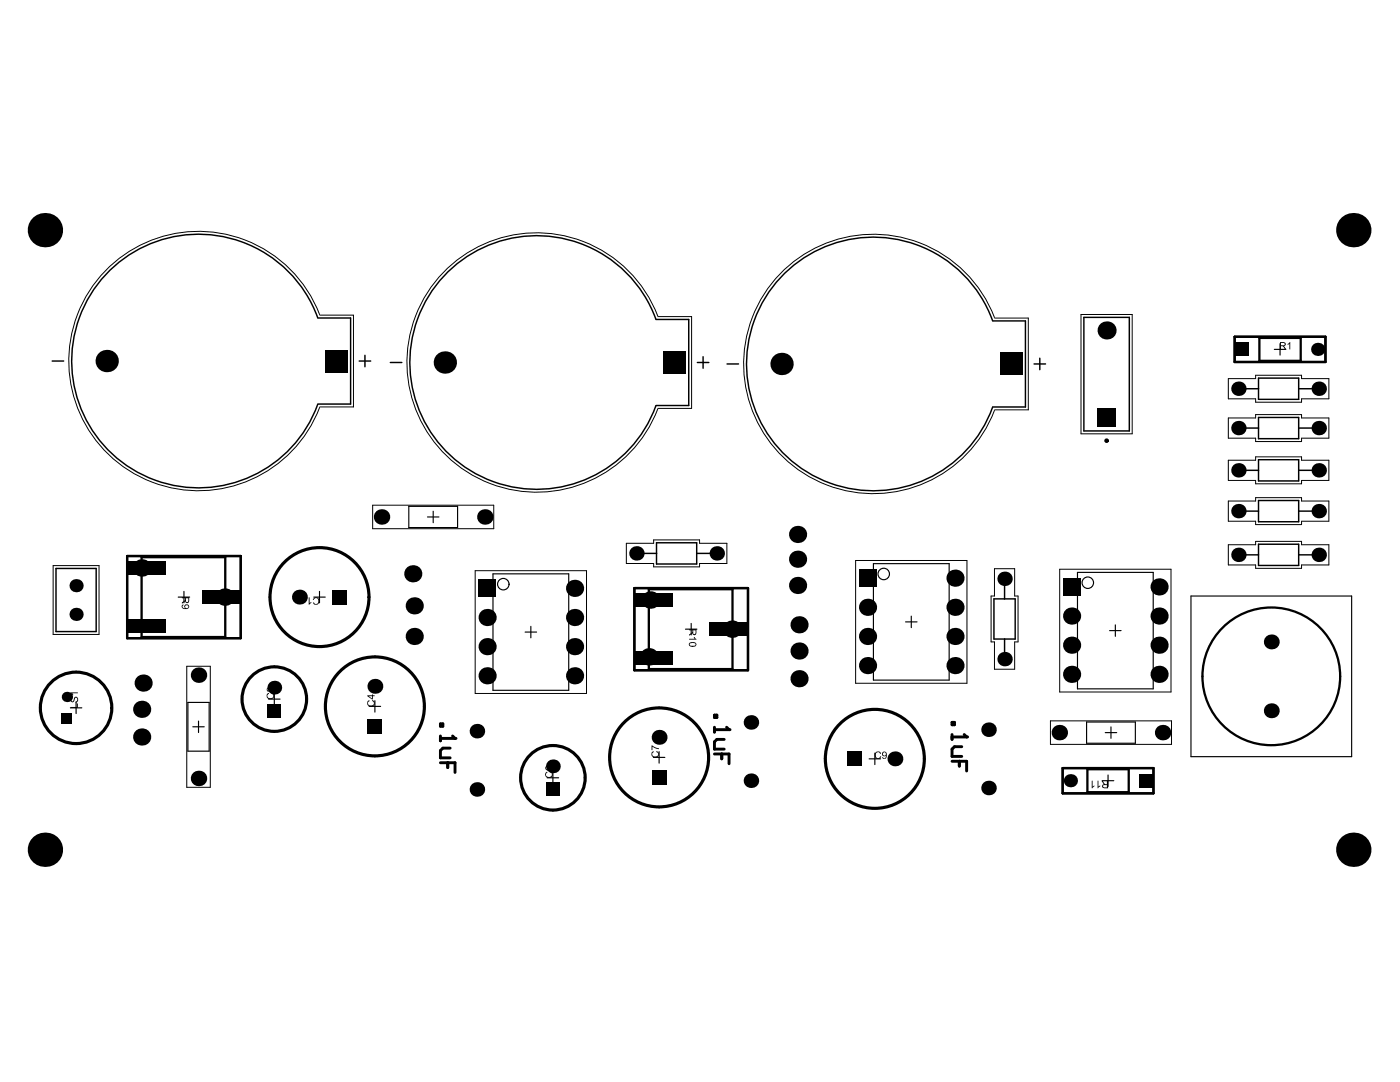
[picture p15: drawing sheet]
<svg xmlns="http://www.w3.org/2000/svg" width="279mm" height="216mm" viewBox="0 0 279 216" stroke-linecap="round" stroke-linejoin="round" font-family="sans-serif">
<g fill="none" stroke="#000" stroke-width=".23">
<path d="M254.3 69.7h2.3M255.5 68.6v2.3M35.6 119.1h2.3M36.7 118v2.3M62.6 119.1h2.3M63.8 118v2.3M81.6 101h9.7v4.3h-9.7zM85.3 103.2h2.3M86.5 102v2.3M98.4 114.5h15.1v23.2h-15.1zM174.3 112.5h15.1v23.2h-15.1zM215 114.2h15.1v23.3h-15.1z"/>
<path d="M237.7 118.9h32v32.1h-32zM53.6 139.5h2.3M54.7 138.4v2.2M74.8 139.8v2.3M104.8 126.1h2.3M105.9 125v2.3M136.8 125.5h2.3M137.9 124.4v2.3M180.7 124.1h2.3M181.9 122.9v2.3M221.4 125.8h2.3M222.6 124.7v2.3"/>
<path d="M14 141.2h2.3M15.2 140.1v2.3M37.5 140.2h4.2v9.7h-4.2zM38.5 145h2.3M39.6 143.9v2.3M73.7 141h2.3M109.2 155.2h2.3M110.3 154.1v2.2M130.4 151.1h2.3M131.5 150v2.3M173.4 151.4h2.3M174.6 150.3v2.3"/>
<path d="M216.9 144.1h9.7v4.2h-9.7zM220 155.8h2.3M220.6 146.2h2.3M221.1 154.6v2.3M221.7 145v2.3"/>
<circle cx="100.4" cy="116.6" r="1.14"/>
<circle cx="176.4" cy="114.5" r="1.14"/>
<circle cx="217.1" cy="116.3" r="1.14"/>
</g>
<g fill="none" stroke="#000" stroke-width=".2">
<path d="M63.8 62.8a25.9 25.9 0 0 0-39.8-11.4 25.9 25.9 0 0 0 0 41.3 25.9 25.9 0 0 0 39.8-11.4M63.8 62.9h6.7v18.3h-6.7M131.3 63.1a25.9 25.9 0 0 0-39.8-11.4 25.9 25.9 0 0 0 0 41.3 25.9 25.9 0 0 0 39.8-11.4M131.3 63.2h6.7v18.3h-6.7M198.5 63.4a25.9 25.9 0 0 0-39.8-11.5 25.9 25.9 0 0 0 0 41.4 25.9 25.9 0 0 0 39.8-11.4M198.5 63.5h6.7v18.3h-6.7M215.7 62.8h10.3v23.8h-10.3zM245.1 75.6h5.5v-.7h9.2v.7h5.4v4h-5.4v.7h-9.2v-.7h-5.5zM245.1 83.4h5.5v-.7h9.2v.7h5.4v4h-5.4v.7h-9.2v-.7h-5.5zM245.1 91.8h5.5v-.6h9.2v.6h5.4v4.1h-5.4v.6h-9.2v-.6h-5.5zM245.1 100h5.5v-.7h9.2v.7h5.4v4h-5.4v.7h-9.2v-.7h-5.5zM10.6 112.9h9.2v13.7h-9.2z"/>
<path d="M74.4 100.8h24.1v4.7h-24.1zM94.8 113.9h22.3v24.5h-22.3zM125 108.4h5.5v-.7h9.1v.7h5.5v4h-5.5v.7h-9.1v-.7h-5.5zM170.8 111.8h22.2v24.5h-22.2zM198.5 113.5h4v5.4h.7v9.2h-.7v5.4h-4v-5.4h-.7v-9.2h.7zM211.5 113.6h22.2v24.5h-22.2zM245.1 108.7h5.5v-.7h9.2v.7h5.4v4h-5.4v.7h-9.2v-.7h-5.5zM37.3 132.9h4.7v24.2h-4.7zM209.6 143.8h24.2v4.7h-24.2z"/>
</g>
<g fill="none" stroke="#000" stroke-width=".29">
<path d="M10.4 72h2.3M63.4 63.4a25.3 25.3 0 0 0-38.9-11.7 25.3 25.3 0 0 0 0 40.6 25.3 25.3 0 0 0 38.9-11.6M63.4 63.5h6.6v17.1h-6.6M71.7 72h2.3M72.8 70.9v2.3M77.9 72.3h2.3M130.9 63.7a25.3 25.3 0 0 0-38.9-11.7 25.3 25.3 0 0 0 0 40.6 25.3 25.3 0 0 0 38.9-11.6M130.9 63.7h6.6v17.2h-6.6M139.2 72.3h2.3M140.3 71.2v2.3M145.1 72.6h2.3M198.1 64a25.3 25.3 0 0 0-38.9-11.7 25.3 25.3 0 0 0 0 40.6 25.3 25.3 0 0 0 38.9-11.6"/>
<path d="M198.1 64h6.5v17.2h-6.5M206.4 72.6h2.3M207.5 71.5v2.3M216.3 63.3h9.1v22.7h-9.1zM248.5 77.6h2.7M251.2 75.4h8v4.3h-8zM259.2 77.6h2.7M248.5 93.8h2.7M248.5 85.4h2.7M251.2 83.3h8v4.2h-8zM251.2 91.7h8v4.3h-8zM251.2 99.9h8v4.2h-8z"/>
<path d="M259.2 93.8h2.7M259.2 85.4h2.7M11.2 113.4h8v12.6h-8zM128.3 110.4h2.7M131 108.3h8v4.2h-8zM139 110.4h2.7M198.4 119.5h4.2v8h-4.2zM200.5 116.8v2.7M248.5 110.7h2.7M248.5 102h2.7M251.2 108.6h8v4.2h-8zM259.2 110.7h2.7"/>
<path d="M259.2 102h2.7M200.5 127.5v2.7"/>
</g>
<g fill="none" stroke="#000" stroke-width=".58">
<path d="M87.9 144.4h.5v.5h-.5zM87.9 146.9v.9M87.9 152.2h2.9v1.9M89.4 152.2v1M89.8 149.3h-1.4l-.5 .5v1.4h1.9M90.3 146.9l.5 .4h-2.9M142.6 142.7h.5v.5h-.5zM142.6 145.1v1M142.6 150.4h2.9v2M144 150.4v1M144.5 147.5h-1.4l-.5 .5v1.5h1.9M145 145.1l.5 .5h-2.9"/>
<path d="M190 144.1h.5v.5h-.5zM190 146.6v.9M190 151.9h2.9v1.9M191.5 151.9v1M191.9 149h-1.4l-.5 .5v1.4h1.9M192.4 146.6l.5 .5h-2.9"/>
</g>
<g fill="#000">
<path d="M257 68.6l.5-.3v1.4h-.2v-1.1l-.3 .2zM61.6 119.2h.2v1.2l.3-.3v.2l-.4 .4h-.1zM14.1 139.3l.3-.2 .1 .2a.35 .35 0 0 0-.2 .3 .35 .35 0 0 0 .2 .4l.2-.3a.61 .61 0 0 1 .6-.7 .63 .63 0 0 1 .3 .7 .63 .63 0 0 1-.5 .5v-.2a.41 .41 0 0 0 .3-.4 .41 .41 0 0 0-.3-.4l-.2 .3a.46 .46 0 0 1-.5 .6 .46 .46 0 0 1-.3-.7zM14.1 138.2h1.4v.1h-1.1l.3 .4h-.3zM53.3 138.5l.2-.2 .2 .2a.51 .51 0 0 0-.2 .7 .51 .51 0 0 0 .8 0 .4 .4 0 0 0 .2-.4 .4 .4 0 0 0-.3-.3l.1-.2a.54 .54 0 0 1 .3 .8l-.4 .4a.73 .73 0 0 1-.8-.2 .73 .73 0 0 1-.1-.8zM53.3 137.3l.4-.1 .2 .2a.45 .45 0 0 1 .8 0 .45 .45 0 0 1-.4 .6v-.1a.3 .3 0 0 0 .3-.4 .3 .3 0 0 0-.4-.2 .3 .3 0 0 0-.2 .4h-.2a.25 .25 0 0 0-.2-.3 .25 .25 0 0 0-.3 .3 .25 .25 0 0 0 .3 .2v.1l-.3-.1zM62.7 119.3l.4-.1a.72 .72 0 0 1 .6 1.1 .72 .72 0 0 1-1.2 0l.2-.1a.51 .51 0 0 0 .7 .1 .51 .51 0 0 0 0-.7 .4 .4 0 0 0-.4-.2 .4 .4 0 0 0-.3 .3h-.3zM137.5 127.5h1.1l-.1-.3 .1-.1 .4 .5h-1.5zM14.1 141.1h1.3v-.7h.1v.8h-1.4zM73.4 139.9l.2-.2 .2 .2a.51 .51 0 0 0-.2 .8 .51 .51 0 0 0 .8 0 .4 .4 0 0 0 .2-.5 .4 .4 0 0 0-.4-.3l.2-.2a.54 .54 0 0 1 .3 .9l-.4 .4a.73 .73 0 0 1-.9-.2 .73 .73 0 0 1 0-.9zM108.9 154.2l.2-.2 .2 .2a.49 .49 0 0 0-.3 .6 .49 .49 0 0 0 .7 .2 .44 .44 0 0 0 .4-.4 .44 .44 0 0 0-.3-.4l.1-.2a.7 .7 0 0 1 .3 1 .7 .7 0 0 1-1.1 .1l-.1-.1a.64 .64 0 0 1-.1-.8zM130.1 150l.3-.1 .1 .2a.51 .51 0 0 0-.2 .8 .51 .51 0 0 0 .8-.1 .4 .4 0 0 0 .2-.4 .4 .4 0 0 0-.3-.3l.1-.2a.54 .54 0 0 1 .3 .9l-.4 .3a.73 .73 0 0 1-.8-.2 .73 .73 0 0 1-.1-.9z"/>
<path d="M130 148.7l.8 .5 .7 .1v.2l-.6-.1-.7-.4v.7h-.2zM174.8 150.1l.4-.2 .3 .1 .3 .3-.2 .1a.51 .51 0 0 0-.7-.1 .51 .51 0 0 0 0 .8 .41 .41 0 0 0 .4 .2 .41 .41 0 0 0 .3-.4l.3 .1a.72 .72 0 0 1-1.1 .3 .72 .72 0 0 1-.1-1.1zM217.9 155.8h.2v1.1l.3-.2v.2l-.4 .4h-.1zM219 155.8h.2v1.1l.4-.2v.2l-.3 .2-.1 .2h-.2z"/>
<path d="M255.6 68.4v.5h.4a.25 .25 0 0 0 .4-.2 .25 .25 0 0 0-.3-.3zM255.5 68.3h.6a.41 .41 0 0 1 .5 .3 .41 .41 0 0 1-.4 .5l.5 .6h-.2l-.5-.6h-.4v.6h-.1z"/>
<path d="M37.1 119.4v.4a.25 .25 0 0 0 .2 .3 .25 .25 0 0 0 .3-.3v-.4zM36.3 119.1h1.5v.7a.41 .41 0 0 1-.4 .5 .41 .41 0 0 1-.5-.3l-.6 .5v-.3l.6-.5v-.3h-.6z"/>
<path d="M37 121.1a.31 .31 0 0 0 .6 0 .31 .31 0 0 0-.6 0zM36.3 120.8l.2-.2 .2 .2a.32 .32 0 0 0-.3 .4 .32 .32 0 0 0 .5 .2 .48 .48 0 0 1 .2-.8 .48 .48 0 0 1 .7 .4 .48 .48 0 0 1-.6 .5h-.1a.61 .61 0 0 1-.6-.1 .61 .61 0 0 1-.2-.6z"/>
<path d="M73.6 138.9l.6 .5v-.5zM73.3 138.7h.9v-.1h.2v.1h.4v.2h-.4v.7h-.2l-.9-.7z"/>
<path d="M138.3 125.8v.4a.25 .25 0 0 0 .2 .3 .25 .25 0 0 0 .3-.3v-.4zM137.5 125.5h1.5v.7a.41 .41 0 0 1-.4 .5 .41 .41 0 0 1-.4-.3l-.7 .5v-.3l.7-.5v-.3h-.7z"/>
<path d="M137.7 128.4a.44 .44 0 0 0 .2 .5 .44 .44 0 0 0 .4 0 .32 .32 0 0 0 .5-.3 .32 .32 0 0 0-.5-.3zM137.5 128.3l.4-.1a.62 .62 0 0 1 .8 0 .62 .62 0 0 1 .2 .7l-.7 .2a.56 .56 0 0 1-.7-.8z"/>
<path d="M108.9 152.9l.3-.1v.2a.34 .34 0 0 0-.1 .5 .34 .34 0 0 0 .5 .1 .47 .47 0 0 1 .2-.8 .47 .47 0 0 1 .5 .6l-.1 .1a.9 .9 0 0 1-1.4-.2zM109.5 153.3a.31 .31 0 0 0 .6 0 .31 .31 0 0 0-.6 0z"/>
<path d="M176.2 150.4a.33 .33 0 0 0 .6 0 .33 .33 0 0 0-.6 0zM176.1 150.1a.58 .58 0 0 1 .8 0 .58 .58 0 0 1 .1 .8 .47 .47 0 0 1-.4 .5 .47 .47 0 0 1-.6-.3h.2a.36 .36 0 0 0 .5 .1 .36 .36 0 0 0 .1-.5l-.1 .2a.5 .5 0 0 1-.6-.2 .5 .5 0 0 1 0-.6z"/>
<path d="M220.1 156.8v.2l.2 .1h.6v-.4zM219.8 155.8h.3l.5 .7h.3v-.7h.2v1.5h-.7a.41 .41 0 0 1-.4-.4 .41 .41 0 0 1 .3-.4z"/>
<circle cx="9" cy="45.9" r="3.4"/>
<circle cx="270.1" cy="45.9" r="3.4"/>
<circle cx="21.3" cy="72" r="2.23"/>
<circle cx="88.8" cy="72.3" r="2.23"/>
<circle cx="156" cy="72.6" r="2.23"/>
<circle cx="220.8" cy="65.9" r="1.81"/>
<circle cx="247.2" cy="77.6" r="1.44"/>
<circle cx="263" cy="69.7" r="1.32"/>
<circle cx="263.2" cy="77.6" r="1.44"/>
<circle cx="247.2" cy="85.4" r="1.44"/>
<circle cx="247.2" cy="93.8" r="1.44"/>
<circle cx="263.2" cy="85.4" r="1.44"/>
<circle cx="263.2" cy="93.8" r="1.44"/>
<circle cx="15.2" cy="116.9" r="1.32"/>
<circle cx="28.3" cy="113.3" r="1.74"/>
<circle cx="44.9" cy="119.1" r="1.74"/>
<circle cx="59.8" cy="119.1" r="1.49"/>
<circle cx="76.1" cy="103.2" r="1.54"/>
<circle cx="82.4" cy="114.5" r="1.72"/>
<circle cx="96.8" cy="103.2" r="1.54"/>
<circle cx="114.7" cy="117.4" r="1.72"/>
<circle cx="127" cy="110.4" r="1.44"/>
<circle cx="129.8" cy="119.7" r="1.74"/>
<circle cx="143" cy="110.4" r="1.44"/>
<circle cx="159.2" cy="111.6" r="1.72"/>
<circle cx="159.2" cy="116.8" r="1.72"/>
<circle cx="159.2" cy="106.6" r="1.72"/>
<circle cx="190.6" cy="115.4" r="1.72"/>
<circle cx="200.5" cy="115.5" r="1.44"/>
<circle cx="231.3" cy="117.1" r="1.72"/>
<circle cx="247.2" cy="110.7" r="1.44"/>
<circle cx="247.2" cy="102" r="1.44"/>
<circle cx="263.2" cy="110.7" r="1.44"/>
<circle cx="263.2" cy="102" r="1.44"/>
<circle cx="13.4" cy="139.1" r="1.03"/>
<circle cx="15.2" cy="122.6" r="1.32"/>
<circle cx="28.3" cy="125" r="1.14"/>
<circle cx="28.6" cy="136.3" r="1.72"/>
<circle cx="39.6" cy="134.7" r="1.54"/>
<circle cx="54.7" cy="137.2" r="1.37"/>
<circle cx="74.8" cy="136.9" r="1.49"/>
<circle cx="82.7" cy="127" r="1.72"/>
<circle cx="82.7" cy="120.9" r="1.72"/>
<circle cx="97.2" cy="123.2" r="1.72"/>
<circle cx="97.2" cy="129" r="1.72"/>
<circle cx="97.2" cy="134.8" r="1.72"/>
<circle cx="114.7" cy="134.8" r="1.72"/>
<circle cx="114.7" cy="129" r="1.72"/>
<circle cx="114.7" cy="123.2" r="1.72"/>
<circle cx="129.5" cy="131.1" r="1.74"/>
<circle cx="146.1" cy="125.5" r="1.74"/>
<circle cx="159.5" cy="135.4" r="1.72"/>
<circle cx="159.5" cy="129.9" r="1.72"/>
<circle cx="159.5" cy="124.7" r="1.72"/>
<circle cx="173.1" cy="121.2" r="1.72"/>
<circle cx="173.1" cy="127" r="1.72"/>
<circle cx="173.1" cy="132.8" r="1.72"/>
<circle cx="190.6" cy="127" r="1.72"/>
<circle cx="190.6" cy="121.2" r="1.72"/>
<circle cx="190.6" cy="132.8" r="1.72"/>
<circle cx="200.5" cy="131.5" r="1.44"/>
<circle cx="213.9" cy="122.9" r="1.72"/>
<circle cx="213.9" cy="128.7" r="1.72"/>
<circle cx="213.9" cy="134.6" r="1.72"/>
<circle cx="231.3" cy="128.7" r="1.72"/>
<circle cx="231.3" cy="122.9" r="1.72"/>
<circle cx="231.3" cy="134.6" r="1.72"/>
<circle cx="253.7" cy="128.1" r="1.49"/>
<circle cx="28.3" cy="141.5" r="1.72"/>
<circle cx="28.3" cy="147.1" r="1.72"/>
<circle cx="39.6" cy="155.3" r="1.54"/>
<circle cx="90.8" cy="147.3" r=".29"/>
<circle cx="95.2" cy="157.5" r="1.45"/>
<circle cx="95.2" cy="145.9" r="1.45"/>
<circle cx="110.3" cy="152.9" r="1.37"/>
<circle cx="131.5" cy="147.1" r="1.49"/>
<circle cx="145.5" cy="145.6" r=".29"/>
<circle cx="149.9" cy="144.2" r="1.45"/>
<circle cx="149.9" cy="155.8" r="1.45"/>
<circle cx="178.6" cy="151.4" r="1.49"/>
<circle cx="192.9" cy="147.1" r=".29"/>
<circle cx="197.3" cy="157.2" r="1.45"/>
<circle cx="197.3" cy="145.6" r="1.45"/>
<circle cx="211.4" cy="146.2" r="1.54"/>
<circle cx="213.6" cy="155.8" r="1.32"/>
<circle cx="232" cy="146.2" r="1.54"/>
<circle cx="253.7" cy="141.8" r="1.49"/>
<circle cx="9" cy="169.6" r="3.4"/>
<circle cx="270.1" cy="169.6" r="3.4"/>
</g>
<g fill="none" stroke="#000" stroke-width=".46">
<path d="M246.4 67.2h18.1v5h-18.1zM251.3 67.4h8.3v4.6h-8.3zM25.4 110.9h22.6v16.4h-22.6zM28.3 111.2h16.7v15.9h-16.7zM126.6 117.3h22.7v16.4h-22.7zM129.5 117.6h16.7v15.9h-16.7zM212.1 153.3h18.1v5h-18.1zM217 153.5h8.3v4.6h-8.3z"/>
<circle cx="220.8" cy="87.9" r=".23"/>
<circle cx="63.8" cy="119.1" r="10"/>
<circle cx="54.7" cy="139.5" r="6.5"/>
<circle cx="253.7" cy="135" r="13.7"/>
<circle cx="15.2" cy="141.2" r="7.2"/>
<circle cx="74.8" cy="141" r="10"/>
<circle cx="110.3" cy="155.2" r="6.5"/>
<circle cx="131.5" cy="151.1" r="10"/>
<circle cx="174.6" cy="151.4" r="10"/>
</g>
<g fill="none" stroke="#000" stroke-width=".34">
<circle cx="63.8" cy="119.1" r="9.7"/>
<circle cx="54.7" cy="139.5" r="6.3"/>
<circle cx="15.2" cy="141.2" r="7"/>
<circle cx="74.8" cy="141" r="9.7"/>
<circle cx="110.3" cy="155.2" r="6.3"/>
<circle cx="131.5" cy="151.1" r="9.7"/>
<circle cx="174.6" cy="151.4" r="9.7"/>
</g>
<g fill="#000">
<path d="M64.9 69.8h4.4v4.5h-4.4z" fill-rule="evenodd"/>
<path d="M132.4 70.1h4.4v4.5h-4.4z" fill-rule="evenodd"/>
<path d="M199.6 70.4h4.4v4.5h-4.4z" fill-rule="evenodd"/>
<path d="M246.6 68.4h2.7v2.6h-2.7z" fill-rule="evenodd"/>
<path d="M219 81.6h3.7v3.6h-3.7z" fill-rule="evenodd"/>
<path d="M25.6 112h7.6v2.7h-7.6z" fill-rule="evenodd"/>
<path d="M40.3 117.8h7.5v2.7h-7.5z" fill-rule="evenodd"/>
<path d="M95.5 115.7h3.4v3.4h-3.4z" fill-rule="evenodd"/>
<path d="M126.8 118.4h7.6v2.7h-7.6z" fill-rule="evenodd"/>
<path d="M171.4 113.6h3.5v3.5h-3.5z" fill-rule="evenodd"/>
<path d="M212.1 115.4h3.5v3.4h-3.5z" fill-rule="evenodd"/>
<path d="M25.6 123.6h7.6v2.7h-7.6z" fill-rule="evenodd"/>
<path d="M66.3 117.7h3v2.9h-3z" fill-rule="evenodd"/>
<path d="M126.8 130h7.6v2.7h-7.6z" fill-rule="evenodd"/>
<path d="M141.5 124.2h7.5v2.7h-7.5z" fill-rule="evenodd"/>
<path d="M12.3 142.4h2.1v2h-2.1z" fill-rule="evenodd"/>
<path d="M53.4 140.4h2.7v2.8h-2.7z" fill-rule="evenodd"/>
<path d="M73.3 143.5h3v2.9h-3z" fill-rule="evenodd"/>
<path d="M109 156.1h2.7v2.8h-2.7z" fill-rule="evenodd"/>
<path d="M130.1 153.6h2.9v3h-2.9z" fill-rule="evenodd"/>
<path d="M169.1 149.9h3v3h-3z" fill-rule="evenodd"/>
<path d="M227.3 154.5h2.7v2.6h-2.7z" fill-rule="evenodd"/>
</g>
</svg>
